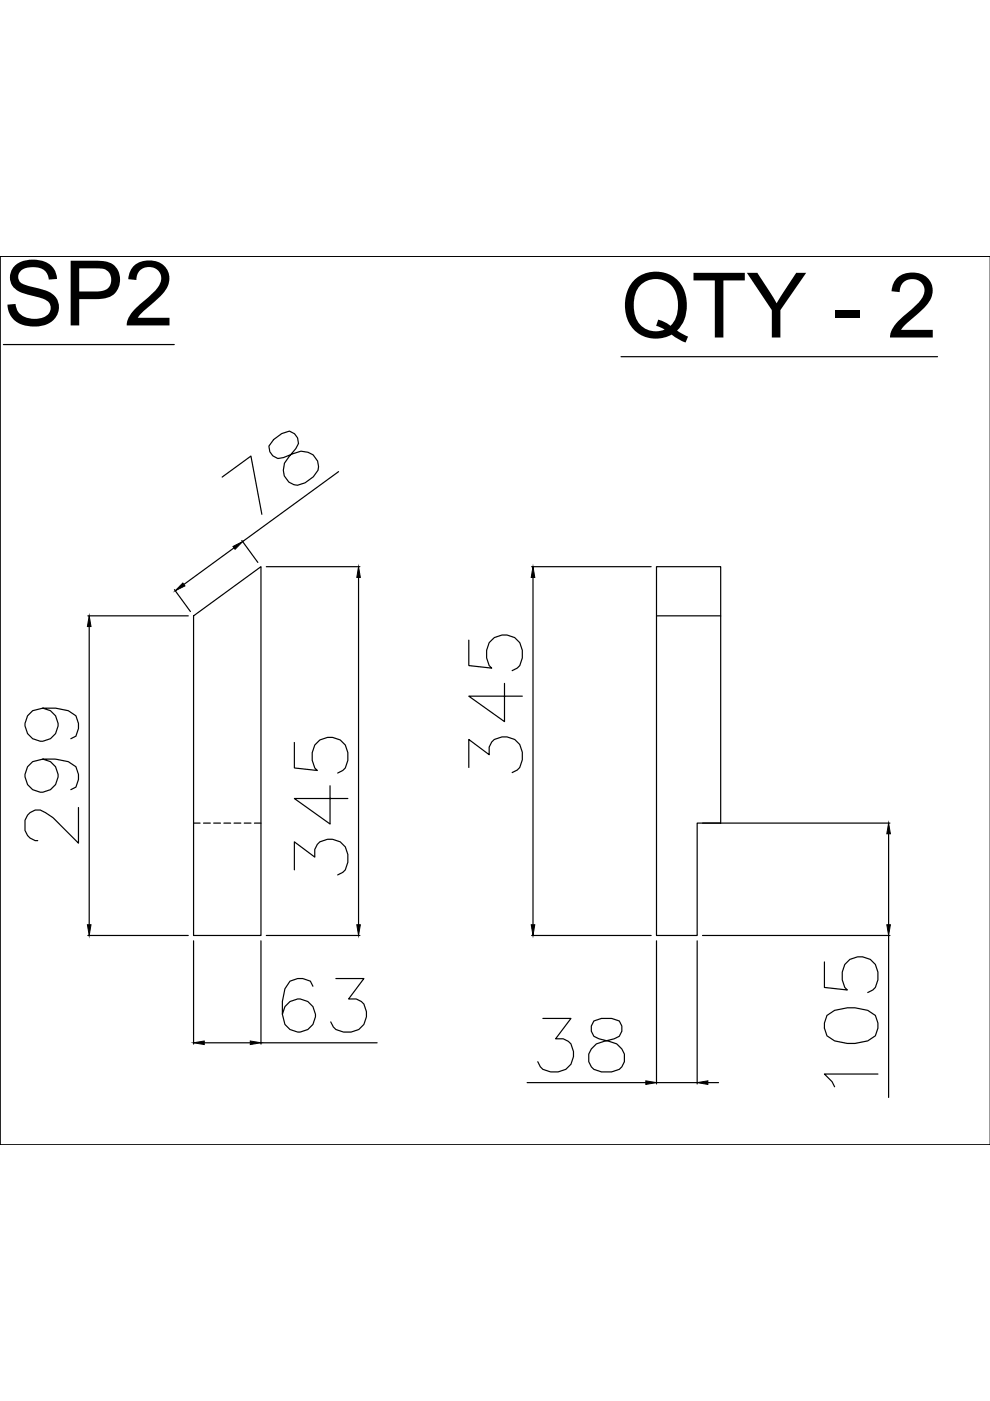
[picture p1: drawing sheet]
<svg xmlns="http://www.w3.org/2000/svg" width="210mm" height="297mm" viewBox="0 0 210 297" stroke-linecap="round" stroke-linejoin="round" font-family="sans-serif">
<defs><g id="words">
<g font-size="19.2">
<text x=".7" y="69">SP2</text>
<text x="131.7" y="71.6">QTY - 2 S</text>
</g>
</g></defs>
<!-- layer: 0 -->
<g fill="none" stroke="#000" stroke-width=".25">
<path d="M0 54.3h.1M0 54.3v188.5h210h-210zM0 54.3h210M.7 73.1h36.2M131.7 75.6h67.1M58 93.2l-1 1.4a2.3 2.3 0 0 0 3.1 2.4l2.1-.8a3.4 3.4 0 0 1 3.8-.1 3.4 3.4 0 0 1 1.4 3.6l-1 1.4-1.7 1.3a2.98 2.98 0 0 1-3.1 .1 2.98 2.98 0 0 1-1.5-2.8l.2-1.5 2.4-3.1a2.29 2.29 0 0 0-1.3-3.7l-1.7 .5zM71.8 100l-20.4 14.8M47.1 101.2l6.1-4.5 2.3 12.3M49.6 116.2l-10.6 7.7M51.3 114.6l3.4 4.6M18.6 130.6h21.3M18.9 132.8v63.3"/>
<path d="M37 125l3.4 4.7M41 130.6l14.3-10.5v78.2h-14.3zM56.5 120.1h19.8M76 122.4v73.7M99.4 135.7v5.4l4.9 .6a4.4 4.4 0 0 1 .5-6.5 3.9 3.9 0 0 1 4.5 .1 3.9 3.9 0 0 1 1.4 4.2l-.5 1.6-.5 .6-1.1 .5M112.7 120.1h25.4M113 122.4v73.7M139.2 120.1h13.6v54.4h-5v23.8h-8.6zM139.2 130.6h13.6M9.1 150.1a3.5 3.5 0 0 1 3 4.9 3.5 3.5 0 0 1-5.5 1.4 3.5 3.5 0 0 1 .3-5.7l2.2-.6h2.7l2.7 .6 1.6 1.1 .5 1.6v1.1l-.5 1.6-1.1 .5M62.4 157.4v5.4l4.9 .6a4.4 4.4 0 0 1 .5-6.5 3.9 3.9 0 0 1 4.5 .1 3.9 3.9 0 0 1 1.5 4.2l-.6 1.6-.5 .6-1.1 .5M107 144.9v8.1l-7.6-5.4h11.3"/>
<path d="M9.1 160.9a3.5 3.5 0 0 1 3 4.9 3.5 3.5 0 0 1-5.5 1.4 3.5 3.5 0 0 1 .3-5.7l2.2-.6h2.7l2.7 .6 1.6 1.1 .5 1.6v1.1l-.5 1.6-1.1 .5M16.6 171.2v7.6l-5.4-5.4-1.6-1.1a2.69 2.69 0 0 0-4.3 1.6v2.2a2.81 2.81 0 0 0 2.7 2.1M70 166.6v8.1l-7.6-5.4h11.4M99.4 162.7v-5.9l4.3 3.2a3.1 3.1 0 0 1 3.8-3.8 3.8 3.8 0 0 1 3.2 4.9l-.5 1.6-.5 .6-1.1 .5M148.9 174.5h39.8M188.4 176.8v19.3M18.6 198.3h21.3M41 199.5v21.9M55.3 199.5v21.9M56.5 198.3h19.8M62.4 184.4v-5.9l4.3 3.2a3.1 3.1 0 0 1 3.8-3.8 3.8 3.8 0 0 1 3.3 4.9l-.6 1.6-.5 .6-1.1 .5M112.7 198.3h25.4"/>
<path d="M139.2 199.5v30.3M147.8 199.5v30.3M148.9 198.3h39.8M188.4 198.3v34.4M66.3 209.1l-.5-1.1-1.6-.5h-1.1l-1.6 .5-1.1 1.6-.5 2.7v2.7l.5 2.2a3.5 3.5 0 0 0 5.7 .4 3.5 3.5 0 0 0-1.4-5.6 3.5 3.5 0 0 0-4.8 3M71.2 207.5h6l-3.3 4.3a3.1 3.1 0 0 1 3.8 3.8 3.8 3.8 0 0 1-4.9 3.2l-1.6-.5-.5-.6-.6-1M115.1 215.9h6l-3.3 4.3a3.1 3.1 0 0 1 3.8 3.8 3.8 3.8 0 0 1-4.9 3.3l-1.6-.6-.5-.5-.6-1.1M125.9 216.5a2.29 2.29 0 0 0 1.1 3.7l2.1 .6a3.4 3.4 0 0 1 3.2 2.2 3.4 3.4 0 0 1-1 3.7l-1.6 .6h-2.2a2.97 2.97 0 0 1-2.6-1.8 2.97 2.97 0 0 1 .5-3.1l1-1.1 3.8-1.1a2.29 2.29 0 0 0 1.1-3.7l-1.6-.6h-2.2zM174.8 203.9v5.5l4.9 .5a4.4 4.4 0 0 1 .5-6.5 3.9 3.9 0 0 1 4.5 .1 3.9 3.9 0 0 1 1.4 4.2l-.5 1.7-.5 .5-1.1 .5M175.3 215.3l1.7-1.1 2.7-.5h1.6l2.7 .5 1.6 1.1 .5 1.6v1.1l-.5 1.6-1.6 1.1-2.7 .5h-1.6l-2.7-.5-1.7-1.1-.5-1.6v-1.1zM43.3 221.1h9.8M55.3 221.1h24.7"/>
<path d="M111.8 229.5h25.1M139.2 229.5h8.6M150.1 229.5h2.2M186.1 227.7h-11.3l1.6 1.6 .6 1.1"/>
</g>
<!-- layer: HIDDEN -->
<path d="M41 174.5h1.4M43.1 174.5h1.5M45.3 174.5h1.4M47.5 174.5h1.4M49.6 174.5h1.5M51.8 174.5h1.4M53.9 174.5h1.4" fill="none" stroke="#000" stroke-width=".25"/>
<!-- layer: 0 -->
<g fill="#000" stroke="#000" stroke-width=".21">
<path d="M49.4 115.9l2-1.1-1.6 1.7zM18.9 130.6l.4 2.2h-.8zM38.8 123.6l.4 .6-2 1.1zM76 120.1l.4 2.3h-.8zM113 120.1l.4 2.3h-.8zM188.4 174.5l.4 2.3h-.8zM18.5 196.1h.8l-.4 2.2zM75.6 196.1h.8l-.4 2.2zM112.6 196.1h.8l-.4 2.2zM188 196.1h.8l-.4 2.2zM41 221.1l2.3-.4v.8zM53.1 220.7l2.2 .4-2.2 .4z"/>
<path d="M136.9 229.2l2.3 .3-2.3 .4zM147.8 229.5l2.3-.3v.7z"/>
</g>
<use href="#words"/>
</svg>
